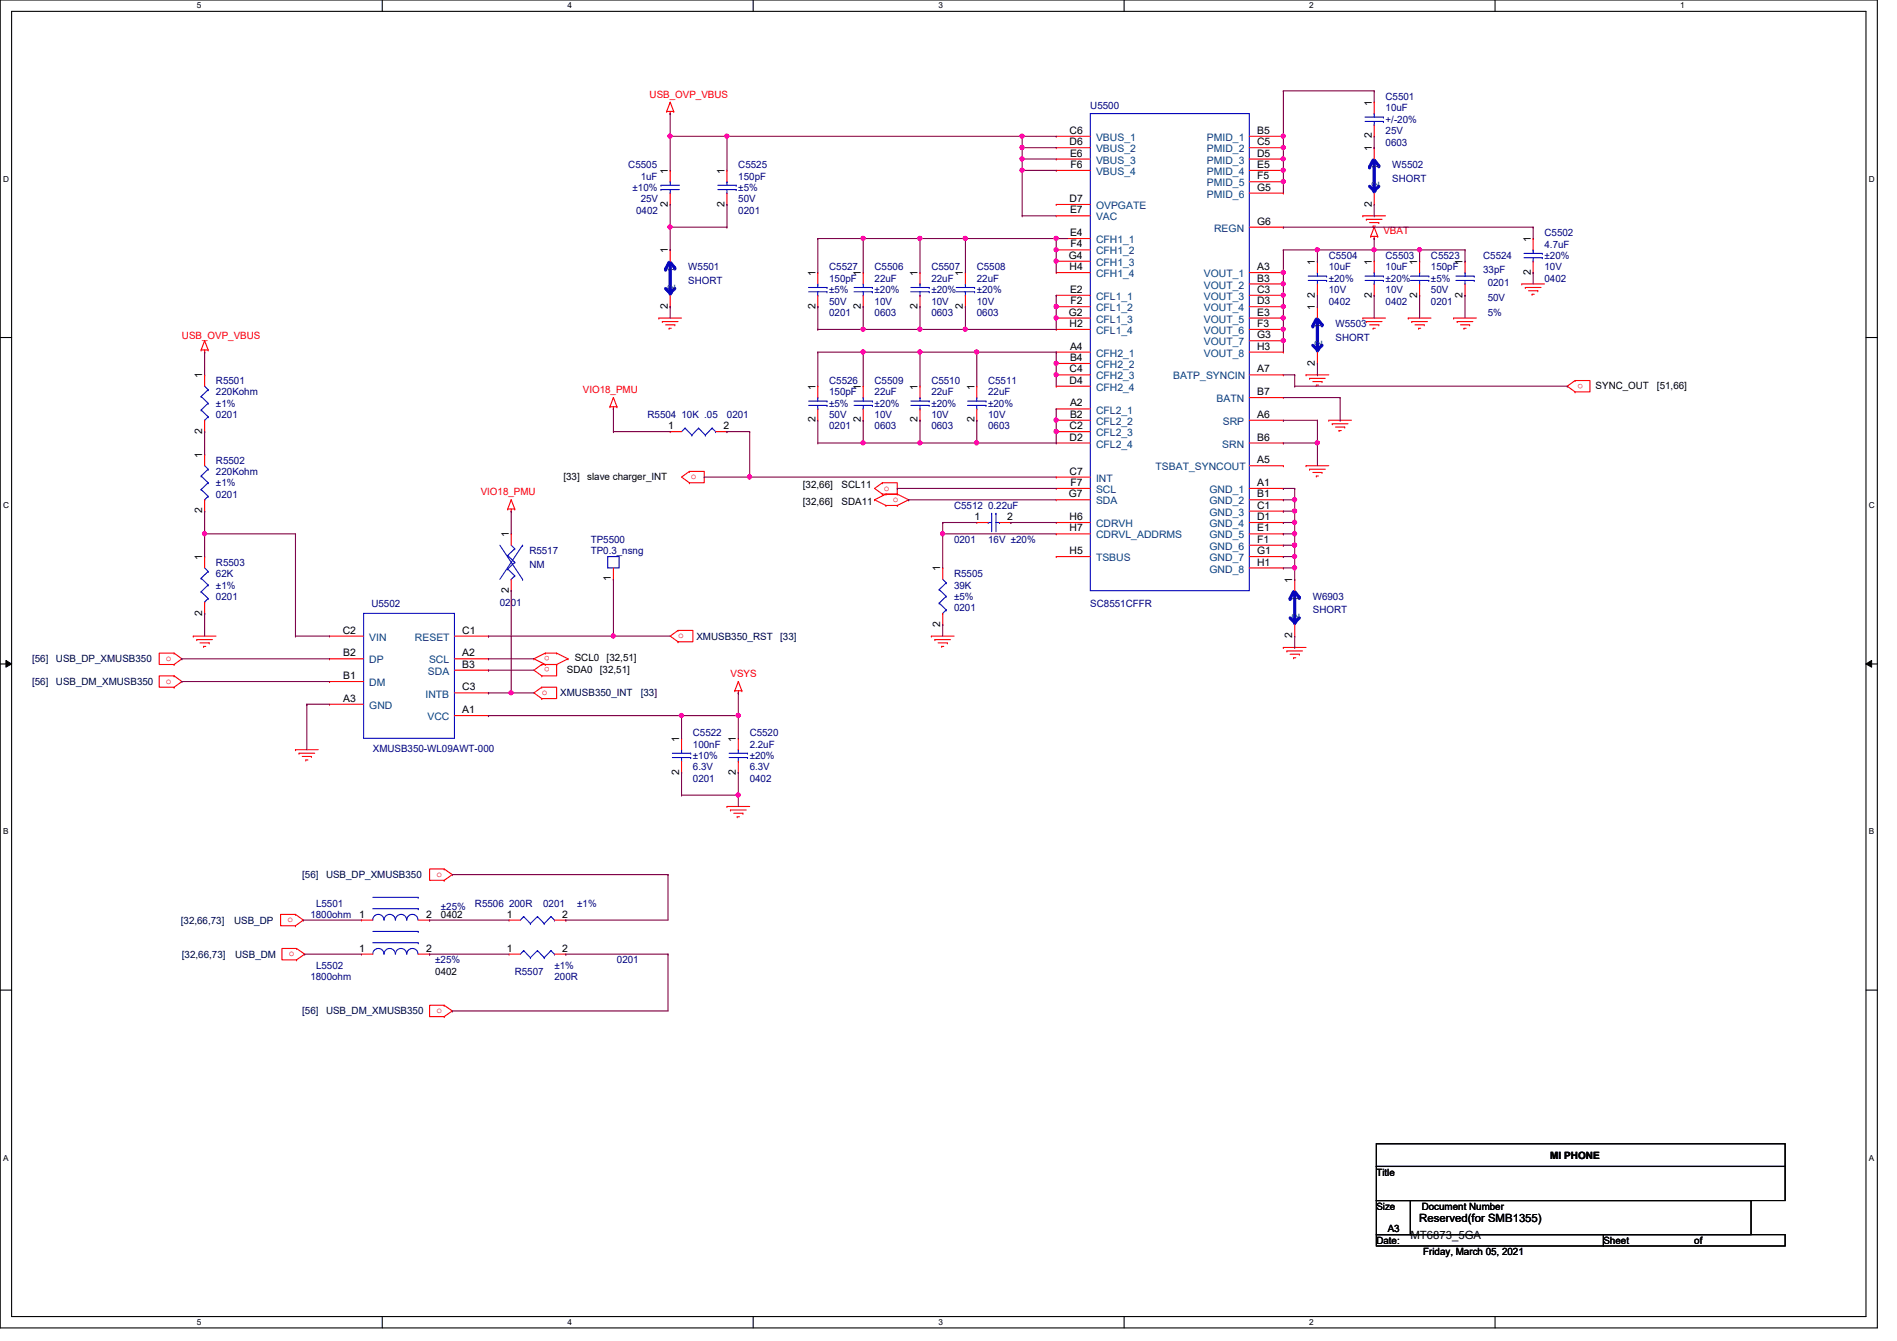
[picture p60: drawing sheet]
<svg xmlns="http://www.w3.org/2000/svg" width="297mm" height="210mm" viewBox="0 0 297 210" stroke-linecap="round" stroke-linejoin="round" font-family="sans-serif">
<defs><g id="words">
<g font-size="1.8">
<text x="222.2" y="191.3">Reserved(for SMB1355)</text>
<text x="220.8" y="194">MT6873_5GA</text>
</g>
<g font-size="1.6" fill="#f00">
<text x="101.7" y="15.3">USB_OVP_VBUS</text>
<text x="216.6" y="36.7">VBAT</text>
<text x="28.5" y="53">USB_OVP_VBUS</text>
<text x="91.3" y="61.6">VIO18_PMU</text>
<text x="247.9" y="60" transform="rotate(180 247.9 60)">o</text>
<text x="75.3" y="77.6">VIO18_PMU</text>
<text x="108.2" y="75">o</text>
<text x="138.4" y="76.8">o</text>
<text x="139.8" y="78.6">o</text>
<text x="106.2" y="99.9">o</text>
<text x="26" y="103.5">o</text>
<text x="26" y="107">o</text>
<text x="86.1" y="102.7" transform="rotate(180 86.1 102.7)">o</text>
<text x="86.1" y="104.5" transform="rotate(180 86.1 104.5)">o</text>
<text x="114.4" y="106">VSYS</text>
<text x="84.8" y="108.8">o</text>
<text x="68.3" y="137.2">o</text>
<text x="45" y="144.4">o</text>
<text x="45.2" y="149.7">o</text>
<text x="68.3" y="158.6">o</text>
</g>
<g font-size="1.6" fill="#000080">
<text x="170.7" y="17.1">U5500</text>
<text x="217" y="15.7">C5501</text>
<text x="217" y="17.4">10uF</text>
<text x="217" y="22.8">0603</text>
<text x="217" y="21">25V</text>
<text x="217" y="19.2">+/-20%</text>
<text x="98.4" y="26.3">C5505</text>
<text x="99.1" y="29.9">±10%</text>
<text x="100.3" y="28.1">1uF</text>
<text x="115.6" y="26.3">C5525</text>
<text x="115.6" y="28.1">150pF</text>
<text x="115.6" y="29.9">±5%</text>
<text x="218" y="26.3">W5502</text>
<text x="218" y="28.4">SHORT</text>
<text x="99.6" y="33.4">0402</text>
<text x="100.3" y="31.7">25V</text>
<text x="115.6" y="33.4">0201</text>
<text x="115.6" y="31.7">50V</text>
<text x="208.1" y="40.6">C5504</text>
<text x="217" y="40.6">C5503</text>
<text x="224.1" y="40.6">C5523</text>
<text x="232.2" y="40.6">C5524</text>
<text x="241.8" y="37">C5502</text>
<text x="241.8" y="38.8">4.7uF</text>
<text x="241.8" y="40.6">±20%</text>
<text x="107.8" y="42.3">W5501</text>
<text x="107.8" y="44.4">SHORT</text>
<text x="129.8" y="42.3">C5527</text>
<text x="129.8" y="44.1">150pF</text>
<text x="129.8" y="47.7">50V</text>
<text x="129.8" y="45.9">±5%</text>
<text x="136.9" y="42.3">C5506</text>
<text x="136.9" y="44.1">22uF</text>
<text x="136.9" y="47.7">10V</text>
<text x="136.9" y="45.9">±20%</text>
<text x="145.8" y="42.3">C5507</text>
<text x="145.8" y="44.1">22uF</text>
<text x="145.8" y="47.7">10V</text>
<text x="145.8" y="45.9">±20%</text>
<text x="152.9" y="42.3">C5508</text>
<text x="152.9" y="44.1">22uF</text>
<text x="152.9" y="47.7">10V</text>
<text x="152.9" y="45.9">±20%</text>
<text x="208.1" y="42.3">10uF</text>
<text x="208.1" y="47.7">0402</text>
<text x="208.1" y="45.9">10V</text>
<text x="208.1" y="44.1">±20%</text>
<text x="217" y="42.3">10uF</text>
<text x="217" y="47.7">0402</text>
<text x="217" y="45.9">10V</text>
<text x="217" y="44.1">±20%</text>
<text x="224.1" y="42.3">150pF</text>
<text x="224.1" y="47.7">0201</text>
<text x="224.1" y="45.9">50V</text>
<text x="224.1" y="44.1">±5%</text>
<text x="232.2" y="42.7">33pF</text>
<text x="233" y="44.8">0201</text>
<text x="233" y="47.1">50V</text>
<text x="241.8" y="44.1">0402</text>
<text x="241.8" y="42.3">10V</text>
<text x="129.8" y="49.4">0201</text>
<text x="136.9" y="49.4">0603</text>
<text x="145.8" y="49.4">0603</text>
<text x="152.9" y="49.4">0603</text>
<text x="209.1" y="51.2">W5503</text>
<text x="209.1" y="53.3">SHORT</text>
<text x="233" y="49.4">5%</text>
<text x="33.8" y="60.1">R5501</text>
<text x="33.8" y="61.9">220Kohm</text>
<text x="33.8" y="63.7">±1%</text>
<text x="33.8" y="65.4">0201</text>
<text x="101.4" y="65.4">R5504 10K .05</text>
<text x="113.8" y="65.4">0201</text>
<text x="129.8" y="60.1">C5526</text>
<text x="129.8" y="61.9">150pF</text>
<text x="129.8" y="65.4">50V</text>
<text x="129.8" y="63.7">±5%</text>
<text x="136.9" y="60.1">C5509</text>
<text x="136.9" y="61.9">22uF</text>
<text x="136.9" y="65.4">10V</text>
<text x="136.9" y="63.7">±20%</text>
<text x="145.8" y="60.1">C5510</text>
<text x="145.8" y="61.9">22uF</text>
<text x="145.8" y="65.4">10V</text>
<text x="145.8" y="63.7">±20%</text>
<text x="154.7" y="60.1">C5511</text>
<text x="154.7" y="61.9">22uF</text>
<text x="154.7" y="65.4">10V</text>
<text x="154.7" y="63.7">±20%</text>
<text x="129.8" y="67.2">0201</text>
<text x="136.9" y="67.2">0603</text>
<text x="145.8" y="67.2">0603</text>
<text x="154.7" y="67.2">0603</text>
<text x="33.8" y="72.6">R5502</text>
<text x="33.8" y="74.3">220Kohm</text>
<text x="33.8" y="76.1">±1%</text>
<text x="33.8" y="77.9">0201</text>
<text x="149.4" y="79.7">C5512 0.22uF</text>
<text x="33.8" y="88.6">R5503</text>
<text x="82.9" y="86.8">R5517</text>
<text x="82.9" y="88.9">NM</text>
<text x="92.5" y="85">TP5500</text>
<text x="92.5" y="86.8">TP0.3_nsng</text>
<text x="149.4" y="85">0201</text>
<text x="154.7" y="85">16V ±20%</text>
<text x="33.8" y="90.3">62K</text>
<text x="33.8" y="92.1">±1%</text>
<text x="33.8" y="93.9">0201</text>
<text x="58.2" y="95">U5502</text>
<text x="78.3" y="94.8">0201</text>
<text x="149.4" y="90.3">R5505</text>
<text x="149.4" y="92.1">39K</text>
<text x="149.4" y="93.9">±5%</text>
<text x="149.4" y="95.7">0201</text>
<text x="170.7" y="95">SC8551CFFR</text>
<text x="205.6" y="93.9">W6903</text>
<text x="205.6" y="96">SHORT</text>
<text x="58.4" y="117.7">XMUSB350-WL09AWT-000</text>
<text x="108.5" y="115.2">C5522</text>
<text x="108.5" y="117">100nF</text>
<text x="108.5" y="118.8">±10%</text>
<text x="117.4" y="115.2">C5520</text>
<text x="117.4" y="117">2.2uF</text>
<text x="117.4" y="118.8">±20%</text>
<text x="108.5" y="122.3">0201</text>
<text x="108.5" y="120.6">6.3V</text>
<text x="117.4" y="122.3">0402</text>
<text x="117.4" y="120.6">6.3V</text>
<text x="48.6" y="143.7">1800ohm</text>
<text x="49.5" y="141.9">L5501</text>
<text x="69" y="142.5">±25%</text>
<text x="74.4" y="141.9">R5506 200R</text>
<text x="85" y="141.9">0201</text>
<text x="90.4" y="141.9">±1%</text>
<text x="48.6" y="153.5">1800ohm</text>
<text x="49.5" y="151.7">L5502</text>
<text x="68.2" y="150.8">±25%</text>
<text x="80.6" y="152.6">R5507</text>
<text x="86.8" y="153.5">200R</text>
<text x="86.8" y="151.7">±1%</text>
<text x="96.6" y="150.8">0201</text>
</g>
<g font-size="1.6">
<text x="214.8" y="16.6" transform="rotate(-90 214.8 16.6)">1</text>
<text x="167.5" y="21">C6</text>
<text x="167.5" y="22.7">D6</text>
<text x="196.8" y="21">B5</text>
<text x="196.8" y="22.7">C5</text>
<text x="214.8" y="23.7" transform="rotate(-90 214.8 23.7)">1</text>
<text x="214.8" y="21.7" transform="rotate(-90 214.8 21.7)">2</text>
<text x="104.6" y="27.2" transform="rotate(-90 104.6 27.2)">1</text>
<text x="113.5" y="27.2" transform="rotate(-90 113.5 27.2)">1</text>
<text x="167.6" y="24.5">E6</text>
<text x="167.6" y="26.3">F6</text>
<text x="196.8" y="24.5">D5</text>
<text x="196.8" y="26.3">E5</text>
<text x="196.8" y="28.1">F5</text>
<text x="196.8" y="29.8">G5</text>
<text x="104.6" y="32.3" transform="rotate(-90 104.6 32.3)">2</text>
<text x="113.5" y="32.3" transform="rotate(-90 113.5 32.3)">2</text>
<text x="167.5" y="31.6">D7</text>
<text x="167.6" y="33.4">E7</text>
<text x="196.8" y="35.2">G6</text>
<text x="214.8" y="32.3" transform="rotate(-90 214.8 32.3)">2</text>
<text x="104.6" y="39.7" transform="rotate(-90 104.6 39.7)">1</text>
<text x="167.3" y="40.5">G4</text>
<text x="167.6" y="37">E4</text>
<text x="167.6" y="38.7">F4</text>
<text x="205.9" y="41.4" transform="rotate(-90 205.9 41.4)">1</text>
<text x="214.8" y="41.4" transform="rotate(-90 214.8 41.4)">1</text>
<text x="221.9" y="41.4" transform="rotate(-90 221.9 41.4)">1</text>
<text x="229" y="41.4" transform="rotate(-90 229 41.4)">1</text>
<text x="239.7" y="37.9" transform="rotate(-90 239.7 37.9)">1</text>
<text x="127.7" y="43.2" transform="rotate(-90 127.7 43.2)">1</text>
<text x="134.8" y="43.2" transform="rotate(-90 134.8 43.2)">1</text>
<text x="143.7" y="43.2" transform="rotate(-90 143.7 43.2)">1</text>
<text x="150.8" y="43.2" transform="rotate(-90 150.8 43.2)">1</text>
<text x="167.5" y="42.3">H4</text>
<text x="167.6" y="45.8">E2</text>
<text x="167.6" y="47.6">F2</text>
<text x="196.8" y="42.3">A3</text>
<text x="196.8" y="44.1">B3</text>
<text x="196.8" y="45.8">C3</text>
<text x="196.8" y="47.6">D3</text>
<text x="205.9" y="46.6" transform="rotate(-90 205.9 46.6)">2</text>
<text x="214.8" y="46.6" transform="rotate(-90 214.8 46.6)">2</text>
<text x="221.9" y="46.6" transform="rotate(-90 221.9 46.6)">2</text>
<text x="229" y="46.6" transform="rotate(-90 229 46.6)">2</text>
<text x="239.7" y="43" transform="rotate(-90 239.7 43)">2</text>
<text x="104.6" y="48.3" transform="rotate(-90 104.6 48.3)">2</text>
<text x="127.7" y="48.3" transform="rotate(-90 127.7 48.3)">2</text>
<text x="134.8" y="48.3" transform="rotate(-90 134.8 48.3)">2</text>
<text x="143.7" y="48.3" transform="rotate(-90 143.7 48.3)">2</text>
<text x="150.8" y="48.3" transform="rotate(-90 150.8 48.3)">2</text>
<text x="167.3" y="49.4">G2</text>
<text x="167.5" y="51.2">H2</text>
<text x="196.8" y="49.4">E3</text>
<text x="196.8" y="51.2">F3</text>
<text x="196.8" y="53">G3</text>
<text x="205.9" y="48.6" transform="rotate(-90 205.9 48.6)">1</text>
<text x="31.7" y="59.2" transform="rotate(-90 31.7 59.2)">1</text>
<text x="167.5" y="58.3">C4</text>
<text x="167.6" y="54.7">A4</text>
<text x="167.6" y="56.5">B4</text>
<text x="196.8" y="58.3">A7</text>
<text x="196.8" y="54.7">H3</text>
<text x="205.9" y="57.2" transform="rotate(-90 205.9 57.2)">2</text>
<text x="127.7" y="61" transform="rotate(-90 127.7 61)">1</text>
<text x="134.8" y="61" transform="rotate(-90 134.8 61)">1</text>
<text x="143.7" y="61" transform="rotate(-90 143.7 61)">1</text>
<text x="152.6" y="61" transform="rotate(-90 152.6 61)">1</text>
<text x="167.5" y="60.1">D4</text>
<text x="167.6" y="63.6">A2</text>
<text x="167.6" y="65.4">B2</text>
<text x="196.8" y="65.4">A6</text>
<text x="196.8" y="61.8">B7</text>
<text x="249.8" y="60.8">SYNC_OUT</text>
<text x="259.5" y="60.8">[51,66]</text>
<text x="31.7" y="71.7" transform="rotate(-90 31.7 71.7)">1</text>
<text x="31.7" y="67.9" transform="rotate(-90 31.7 67.9)">2</text>
<text x="104.6" y="67.2">1</text>
<text x="113.3" y="67.2">2</text>
<text x="127.7" y="66.1" transform="rotate(-90 127.7 66.1)">2</text>
<text x="134.8" y="66.1" transform="rotate(-90 134.8 66.1)">2</text>
<text x="143.7" y="66.1" transform="rotate(-90 143.7 66.1)">2</text>
<text x="152.6" y="66.1" transform="rotate(-90 152.6 66.1)">2</text>
<text x="167.5" y="67.2">C2</text>
<text x="167.5" y="69">D2</text>
<text x="196.8" y="69">B6</text>
<text x="88.2" y="75.1">[33]</text>
<text x="91.9" y="75.1">slave charger_INT</text>
<text x="125.7" y="76.5">[32,66]</text>
<text x="131.8" y="76.5">SCL11</text>
<text x="167.3" y="77.9">G7</text>
<text x="167.5" y="74.3">C7</text>
<text x="167.6" y="76.1">F7</text>
<text x="196.8" y="76.1">A1</text>
<text x="196.8" y="72.5">A5</text>
<text x="196.8" y="77.9">B1</text>
<text x="31.7" y="80.3" transform="rotate(-90 31.7 80.3)">2</text>
<text x="125.7" y="79.1">[32,66]</text>
<text x="131.8" y="79.1">SDA11</text>
<text x="152.6" y="81.4">1</text>
<text x="157.7" y="81.4">2</text>
<text x="167.5" y="81.4">H6</text>
<text x="167.5" y="83.2">H7</text>
<text x="196.8" y="79.6">C1</text>
<text x="196.8" y="81.4">D1</text>
<text x="196.8" y="83.2">E1</text>
<text x="31.7" y="87.7" transform="rotate(-90 31.7 87.7)">1</text>
<text x="79.7" y="84.1" transform="rotate(-90 79.7 84.1)">1</text>
<text x="147.2" y="89.5" transform="rotate(-90 147.2 89.5)">1</text>
<text x="167.5" y="86.7">H5</text>
<text x="196.8" y="85">F1</text>
<text x="196.8" y="86.7">G1</text>
<text x="196.8" y="88.5">H1</text>
<text x="79.7" y="92.8" transform="rotate(-90 79.7 92.8)">2</text>
<text x="95.7" y="91" transform="rotate(-90 95.7 91)">1</text>
<text x="202.4" y="91.2" transform="rotate(-90 202.4 91.2)">1</text>
<text x="31.7" y="96.4" transform="rotate(-90 31.7 96.4)">2</text>
<text x="53.7" y="99.2">C2</text>
<text x="72.4" y="99.2">C1</text>
<text x="147.2" y="98.1" transform="rotate(-90 147.2 98.1)">2</text>
<text x="202.4" y="99.9" transform="rotate(-90 202.4 99.9)">2</text>
<text x="53.8" y="102.7">B2</text>
<text x="53.8" y="106.3">B1</text>
<text x="72.4" y="104.5">B3</text>
<text x="72.4" y="102.7">A2</text>
<text x="88.8" y="105.3">SDA0</text>
<text x="90" y="103.5">SCL0</text>
<text x="93.9" y="105.3">[32,51]</text>
<text x="95" y="103.5">[32,51]</text>
<text x="53.8" y="109.9">A3</text>
<text x="72.4" y="108.1">C3</text>
<text x="72.4" y="111.6">A1</text>
<text x="106.3" y="116.1" transform="rotate(-90 106.3 116.1)">1</text>
<text x="115.2" y="116.1" transform="rotate(-90 115.2 116.1)">1</text>
<text x="106.3" y="121.2" transform="rotate(-90 106.3 121.2)">2</text>
<text x="115.2" y="121.2" transform="rotate(-90 115.2 121.2)">2</text>
<text x="56.3" y="143.6">1</text>
<text x="66.7" y="143.6">2</text>
<text x="69" y="143.7">0402</text>
<text x="79.4" y="143.6">1</text>
<text x="88.1" y="143.6">2</text>
<text x="56.3" y="149">1</text>
<text x="66.7" y="149">2</text>
<text x="79.4" y="149">1</text>
<text x="88.1" y="149">2</text>
<text x="68.2" y="152.6">0402</text>
<text x="215.5" y="184">Title</text>
<text x="242.7" y="181.4">MI PHONE</text>
<text x="215.5" y="189.4">Size</text>
<text x="222.6" y="189.4">Document Number</text>
<text x="215.5" y="194.7">Date:</text>
<text x="217.3" y="192.9">A3</text>
<text x="222.8" y="196.5">Friday, March 05, 2021</text>
<text x="251.1" y="194.7">Sheet</text>
<text x="265.3" y="194.7">of</text>
</g>
<g font-size="1.6" fill="#004080">
<text x="171.6" y="22.1">VBUS_1</text>
<text x="171.6" y="23.8">VBUS_2</text>
<text x="189" y="22.1">PMID_1</text>
<text x="189" y="23.8">PMID_2</text>
<text x="171.6" y="25.6">VBUS_3</text>
<text x="171.6" y="27.4">VBUS_4</text>
<text x="189" y="25.6">PMID_3</text>
<text x="189" y="27.4">PMID_4</text>
<text x="189" y="29.2">PMID_5</text>
<text x="215.9" y="29.3" transform="rotate(-90 215.9 29.3)">2</text>
<text x="215.9" y="26.7" transform="rotate(-90 215.9 26.7)">1</text>
<text x="171.6" y="32.7">OVPGATE</text>
<text x="171.6" y="34.5">VAC</text>
<text x="189" y="30.9">PMID_6</text>
<text x="171.6" y="38.1">CFH1_1</text>
<text x="171.6" y="39.8">CFH1_2</text>
<text x="171.6" y="41.6">CFH1_3</text>
<text x="190.1" y="36.3">REGN</text>
<text x="105.7" y="45.3" transform="rotate(-90 105.7 45.3)">2</text>
<text x="105.7" y="42.7" transform="rotate(-90 105.7 42.7)">1</text>
<text x="171.6" y="46.9">CFL1_1</text>
<text x="171.6" y="43.4">CFH1_4</text>
<text x="188.5" y="43.4">VOUT_1</text>
<text x="188.5" y="45.2">VOUT_2</text>
<text x="188.5" y="46.9">VOUT_3</text>
<text x="171.6" y="48.7">CFL1_2</text>
<text x="171.6" y="50.5">CFL1_3</text>
<text x="171.6" y="52.3">CFL1_4</text>
<text x="188.5" y="48.7">VOUT_4</text>
<text x="188.5" y="50.5">VOUT_5</text>
<text x="188.5" y="52.3">VOUT_6</text>
<text x="207" y="51.6" transform="rotate(-90 207 51.6)">1</text>
<text x="171.6" y="55.8">CFH2_1</text>
<text x="171.6" y="57.6">CFH2_2</text>
<text x="171.6" y="59.4">CFH2_3</text>
<text x="183.7" y="59.4">BATP_SYNCIN</text>
<text x="188.5" y="54.1">VOUT_7</text>
<text x="188.5" y="55.8">VOUT_8</text>
<text x="207" y="54.2" transform="rotate(-90 207 54.2)">2</text>
<text x="171.6" y="64.7">CFL2_1</text>
<text x="171.6" y="61.2">CFH2_4</text>
<text x="190.5" y="62.9">BATN</text>
<text x="171.6" y="66.5">CFL2_2</text>
<text x="171.6" y="68.3">CFL2_3</text>
<text x="171.6" y="70.1">CFL2_4</text>
<text x="191.4" y="70.1">SRN</text>
<text x="191.5" y="66.5">SRP</text>
<text x="171.6" y="75.4">INT</text>
<text x="171.6" y="77.2">SCL</text>
<text x="180.9" y="73.6">TSBAT_SYNCOUT</text>
<text x="189.4" y="77.2">GND_1</text>
<text x="171.6" y="79">SDA</text>
<text x="171.6" y="82.5">CDRVH</text>
<text x="189.4" y="79">GND_2</text>
<text x="189.4" y="80.7">GND_3</text>
<text x="189.4" y="82.5">GND_4</text>
<text x="171.6" y="87.8">TSBUS</text>
<text x="171.6" y="84.3">CDRVL_ADDRMS</text>
<text x="189.4" y="84.3">GND_5</text>
<text x="189.4" y="86.1">GND_6</text>
<text x="189.4" y="87.8">GND_7</text>
<text x="189.4" y="89.6">GND_8</text>
<text x="203.5" y="94.2" transform="rotate(-90 203.5 94.2)">1</text>
<text x="57.8" y="100.3">VIN</text>
<text x="65" y="100.3">RESET</text>
<text x="203.5" y="96.9" transform="rotate(-90 203.5 96.9)">2</text>
<text x="57.8" y="103.8">DP</text>
<text x="57.8" y="107.4">DM</text>
<text x="67" y="105.6">SDA</text>
<text x="67.2" y="103.8">SCL</text>
<text x="57.8" y="111">GND</text>
<text x="66.6" y="109.2">INTB</text>
<text x="66.9" y="112.7">VCC</text>
</g>
<g font-size="1.6" fill="#000040">
<text x="109" y="100.1">XMUSB350_RST</text>
<text x="122.2" y="100.1">[33]</text>
<text x="5" y="103.7">[56]</text>
<text x="5" y="107.2">[56]</text>
<text x="8.8" y="103.7">USB_DP_XMUSB350</text>
<text x="8.8" y="107.2">USB_DM_XMUSB350</text>
<text x="87.7" y="109">XMUSB350_INT</text>
<text x="100.3" y="109">[33]</text>
<text x="47.3" y="137.5">[56]</text>
<text x="51.1" y="137.5">USB_DP_XMUSB350</text>
<text x="28.3" y="144.6">[32,66,73]</text>
<text x="28.5" y="149.9">[32,66,73]</text>
<text x="36.7" y="144.6">USB_DP</text>
<text x="36.8" y="149.9">USB_DM</text>
<text x="47.3" y="158.8">[56]</text>
<text x="51.1" y="158.8">USB_DM_XMUSB350</text>
</g>
<g font-size="1.3">
<text x="30.8" y="1.3">5</text>
<text x="88.9" y="1.3">4</text>
<text x="146.9" y="1.3">3</text>
<text x="205" y="1.3">2</text>
<text x="263.1" y="1.3">1</text>
<text x=".5" y="28.4">D</text>
<text x="292.6" y="28.4">D</text>
<text x=".5" y="79.5">C</text>
<text x="292.6" y="79.5">C</text>
<text x=".5" y="130.6">B</text>
<text x="292.6" y="130.6">B</text>
<text x=".5" y="181.7">A</text>
<text x="292.6" y="181.7">A</text>
<text x="30.8" y="207.4">5</text>
<text x="88.9" y="207.4">4</text>
<text x="146.9" y="207.4">3</text>
<text x="205" y="207.4">2</text>
</g>
</g></defs>
<path d="M0 0h294v207.9h-294zM1.8 1.8h290.4v204.3h-290.4z" fill="none" stroke="#000" stroke-width=".17"/>
<g fill="#fff">
<path d="M30.8 .2h.7v1.4h-.7z"/>
<path d="M30.8 206.2h.7v1.4h-.7z"/>
</g>
<path d="M59.9 0v1.8M59.9 206.1v1.8" fill="none" stroke="#000" stroke-width=".17"/>
<g fill="#fff">
<path d="M88.9 .2h.6v1.4h-.6z"/>
<path d="M88.9 206.2h.6v1.4h-.6z"/>
</g>
<path d="M117.9 0v1.8M117.9 206.1v1.8" fill="none" stroke="#000" stroke-width=".17"/>
<g fill="#fff">
<path d="M146.9 .2h.7v1.4h-.7z"/>
<path d="M146.9 206.2h.7v1.4h-.7z"/>
</g>
<path d="M176 0v1.8M176 206.1v1.8" fill="none" stroke="#000" stroke-width=".17"/>
<g fill="#fff">
<path d="M205 .2h.7v1.4h-.7z"/>
<path d="M205 206.2h.7v1.4h-.7z"/>
</g>
<path d="M234.1 0v1.8M234.1 206.1v1.8" fill="none" stroke="#000" stroke-width=".17"/>
<g fill="#fff">
<path d="M263.1 .2h.7v1.4h-.7z"/>
<path d="M.5 27.3h.9v1.4h-.9z"/>
<path d="M292.6 27.3h.9v1.4h-.9z"/>
<path d="M.5 78.4h.9v1.4h-.9z"/>
<path d="M292.6 78.4h.9v1.4h-.9z"/>
</g>
<path d="M0 52.8h1.8M292.2 52.8h1.8" fill="none" stroke="#000" stroke-width=".17"/>
<g fill="#fff">
<path d="M.5 129.5h.8v1.4h-.8z"/>
<path d="M292.6 129.5h.9v1.4h-.9z"/>
</g>
<path d="M0 103.9h1.8M292.2 103.9h1.8" fill="none" stroke="#000" stroke-width=".17"/>
<path d="M.9 103.4l.9 .5-.9 .5zM292.2 103.9l.9-.5v1z" fill="#000"/>
<path d="M.9 103.4l.9 .5-.9 .5zM292.2 103.9l.9-.5v1z" fill="none" stroke="#000" stroke-width=".16"/>
<g fill="#fff">
<path d="M.5 180.5h.8v1.4h-.8z"/>
<path d="M292.6 180.5h.9v1.4h-.9z"/>
</g>
<path d="M0 155h1.8M292.2 155h1.8M215.5 179h64v3.6h-64zM215.5 182.6h64v5.3h-64zM215.5 187.9h5.3v5.4h-5.3zM215.5 193.3h35.6v1.7h-35.6zM220.8 187.9h53.4v5.4h-53.4zM251.1 193.3h28.4v1.7h-28.4z" fill="none" stroke="#000" stroke-width=".17"/>
<g fill="none" stroke="#f00" stroke-width=".17">
<path d="M104.4 17.4h.1M104.4 17.4h1.1M104.9 17.8h.1M104.9 16h.1M104.9 17.4v.4M104.9 16l-.5 1.4M104.9 16l.6 1.4M105.5 17.4h.1M104.9 26.7h.1M104.9 32h.1M104.9 26.7v1.7M104.9 30.2v1.8"/>
<path d="M165.4 21.3h.1M165.4 23.1h.1M165.4 32h.1M165.4 37.3h.1M165.4 24.9h.1M165.4 33.8h.1M165.4 39.1h.1M165.4 26.7h.1M165.4 33.8h5.3M165.4 21.3h5.3M165.4 23.1h5.3M165.4 24.9h5.3"/>
<path d="M165.4 32h5.3M165.4 37.3h5.3M165.4 26.7h5.3M165.4 39.1h5.3M195.6 21.3h5.4M195.6 23.1h5.4M195.6 24.9h5.4M195.6 26.7h5.4M195.6 28.4h5.4M195.6 30.2h5.4M195.6 35.6h5.4M201 21.3h.1"/>
<path d="M201 23.1h.1M201 24.9h.1M201 26.7h.1M201 28.4h.1M201 30.2h.1M201 35.6h.1M213.4 33.8h.1M213.4 33.8h3.6M213.9 34.3h.1M213.9 34.3h2.5M214.5 34.8h1.4M214.6 37h.1"/>
<path d="M214.6 37h1.1M215 35.4h.1M215 35.4h.3M215.2 37.3h.1M215.2 35.6h.1M215.2 37v.3M215.2 35.6l.5 1.4M215.2 35.6l-.6 1.4M215.7 37h.1M215.9 34.8h.1M31.5 54.8h.1M31.5 54.8h1.1"/>
<path d="M32 55.1h.1M32 53.3h.1M32 54.8v.3M32 53.3l-.5 1.5M32 53.3l.6 1.5M32.6 54.8h.1M103.2 49.8h.1M103.2 49.8h3.5M103.7 50.3h.1M103.7 50.3h2.5M104.2 50.8h1.5M104.8 51.4h.1"/>
<path d="M104.8 51.4h.3M105.7 50.8h.1M165.4 55.1h.1M165.4 56.9h.1M165.4 58.7h.1M165.4 46.2h.1M165.4 48h.1M165.4 49.8h.1M165.4 40.9h.1M165.4 51.6h.1M165.4 42.7h.1M165.4 49.8h5.3"/>
<path d="M165.4 58.7h5.3M165.4 42.7h5.3M165.4 55.1h5.3M165.4 56.9h5.3M165.4 46.2h5.3M165.4 48h5.3M165.4 51.6h5.3M165.4 40.9h5.3M195.6 49.8h5.4M195.6 44.4h5.4M195.6 58.7h5.4M195.6 42.7h5.4"/>
<path d="M195.6 55.1h5.4M195.6 46.2h5.4M195.6 48h5.4M195.6 51.6h5.4M195.6 53.3h5.4M201 42.7h.1M201 58.7h.1M201 44.4h.1M201 46.2h.1M201 48h.1M201 49.8h.1M201 51.6h.1"/>
<path d="M201 53.3h.1M201 55.1h.1M204.5 58.7h.1M204.5 58.7h3.6M205.1 59.2h.1M205.1 59.2h2.4M205.6 59.7h1.4M206.3 40.9h.1M206.3 46.2h.1M206.3 40.9v1.8M206.3 44.4v1.8M207 59.7h.1"/>
<path d="M213.4 49.8h.1M213.4 49.8h3.6M213.9 50.3h.1M213.9 50.3h2.5M214.5 50.8h1.4M215 51.4h.1M215 51.4h.3M215.2 40.9h.1M215.2 46.2h.1M215.2 40.9v1.8M215.2 44.4v1.8M215.9 50.8h.1"/>
<path d="M220.5 49.8h.1M220.5 49.8h3.6M221.1 50.3h.1M221.1 50.3h2.4M221.6 50.8h1.4M222.1 51.4h.1M222.1 51.4h.4M223 50.8h.1M227.6 49.8h.1M227.6 49.8h3.6M228.2 50.3h.1M228.2 50.3h2.4"/>
<path d="M228.7 50.8h1.4M229.2 51.4h.1M229.2 51.4h.4M230.1 50.8h.1M238.3 44.4h.1M238.3 44.4h3.5M238.8 45h.1M238.8 45h2.5M239.3 45.5h1.5M239.9 46.1h.1M239.9 46.1h.3M240.8 45.5h.1"/>
<path d="M246.6 59.6h.1M246.6 59.6h2.4v1.7h-2.4M246.6 59.6l-1.2 .9 1.2 .8M79.5 79.7h.1M79.5 79.7h1.1M80 78.2h.1M80 79.7v.3M80 78.2l.6 1.5M80 78.2l-.5 1.5M80.6 79.7h.1M95.5 63.7h.1M95.5 63.7h1.1"/>
<path d="M96.1 64h.1M96.1 62.2h.1M96.1 63.7v.3M96.1 62.2l.5 1.5M96.1 62.2l-.6 1.5M96.6 63.7h.1M107.9 73.8h.1M107.9 75.6h.1M107.9 73.8h2.4v1.8h-2.4M107.9 73.8l-1.2 .9 1.2 .9M135.2 60.5h.1M135.2 65.8h.1"/>
<path d="M135.2 60.5v1.7M135.2 64v1.8M136.9 78.2h.1M136.9 78.2l1.8 .9M138.2 75.6h.1M138.2 77.3h.1M138.2 75.6h2.3v1.7h-2.3M138.2 75.6l-1.3 .9 1.3 .8M138.7 77.3h.1M138.7 79.1h.1M138.7 77.3h1.8M138.7 77.3l-1.8 .9"/>
<path d="M138.7 79.1h1.8M140.5 77.3h.1M140.5 79.1h.1M140.5 77.3l1.8 .9M142.3 78.2h.1M142.3 78.2l-1.8 .9M144.1 60.5h.1M144.1 65.8h.1M144.1 60.5v1.7M144.1 64v1.8M165.4 64h.1M165.4 65.8h.1"/>
<path d="M165.4 67.6h.1M165.4 74.7h.1M165.4 69.3h.1M165.4 60.5h.1M165.4 76.5h.1M165.4 78.2h.1M165.4 65.8h5.3M165.4 76.5h5.3M165.4 64h5.3M165.4 78.2h5.3M165.4 69.3h5.3M165.4 67.6h5.3"/>
<path d="M165.4 74.7h5.3M165.4 60.5h5.3M195.6 72.9h5.4M195.6 65.8h5.4M195.6 76.5h5.4M195.6 78.2h5.4M195.6 69.3h5.4M195.6 62.2h5.4M201 76.5h.1M201 72.9h.1M201 65.8h.1M201 78.2h.1"/>
<path d="M201 69.3h.1M201 62.2h.1M204.5 72.9h.1M204.5 72.9h3.6M205.1 73.4h.1M205.1 73.4h2.4M205.6 74h1.4M206.1 60.3h.1M206.1 74.5h.1M206.1 60.3h.4M206.1 74.5h.4M207 74h.1"/>
<path d="M208.1 65.8h.1M208.1 65.8h3.5M208.6 66.3h.1M208.6 66.3h2.5M209.1 66.8h1.5M209.7 67.4h.1M209.7 67.4h.3M210.6 66.8h.1M246.6 61.3h.1M30.3 99.6h.1M30.3 99.6h3.5M80 80h.1"/>
<path d="M106.2 98.7h.1M106.2 98.7h2.3v1.8h-2.3M106.2 98.7l-1.3 .9 1.3 .9M145.8 99.6h.1M145.8 99.6h3.6M147.6 88.9h.1M147.6 97.8h.1M147.6 88.9v1.8M147.6 96v1.8M165.4 87.1h.1M165.4 81.8h.1M165.4 83.6h.1"/>
<path d="M165.4 81.8h5.3M165.4 83.6h5.3M165.4 87.1h5.3M195.6 80h5.4M195.6 81.8h5.4M195.6 83.6h5.4M195.6 85.3h5.4M195.6 87.1h5.4M195.6 88.9h5.4M201 80h.1M201 81.8h.1M201 83.6h.1"/>
<path d="M201 85.3h.1M201 87.1h.1M201 88.9h.1M27.3 102.2h.1M27.3 104h.1M27.3 102.2h-2.4v1.8h2.4M27.3 105.8h.1M27.3 107.6h.1M27.3 105.8h-2.4v1.8h2.4M27.3 102.2l1.2 .9-1.2 .9M27.3 105.8l1.2 .9-1.2 .9M30.8 100.1h.1"/>
<path d="M30.8 100.1h2.5M31.3 100.6h1.5M31.9 101.2h.1M31.9 101.2h.3M32.8 100.6h.1M46.3 117.3h.1M46.3 117.3h3.5M46.8 117.9h.1M46.8 117.9h2.5M47.3 118.4h1.5M47.9 119h.1M47.9 119h.3"/>
<path d="M48.8 118.4h.1M83.6 103.1h.1M83.6 103.1l1.8 .9M84.8 105.8h.1M84.8 104h.1M84.8 104h2.4v1.8h-2.4M84.8 107.6h.1M84.8 109.3h.1M84.8 107.6h2.4v1.7h-2.4M84.8 104l-1.2 .9 1.2 .9M84.8 107.6l-1.2 .9 1.2 .8M85.4 104h.1"/>
<path d="M85.4 102.2h.1M85.4 104h1.8M85.4 102.2h1.8M85.4 102.2l-1.8 .9M87.2 104h.1M87.2 102.2h.1M87.2 102.2l1.7 .9M88.9 103.1h.1M88.9 103.1l-1.7 .9M106.2 100.5h.1M115.1 108.1h.1M115.1 108.1h1.1"/>
<path d="M115.6 108.5h.1M115.6 106.7h.1M115.6 108.1v.4M115.6 106.7l.6 1.4M115.6 106.7l-.5 1.4M116.2 108.1h.1M146.4 100.1h.1M146.4 100.1h2.4M146.9 100.6h1.4M147.4 101.2h.1M147.4 101.2h.4M148.3 100.6h.1"/>
<path d="M201 101.3h.1M201 101.3h3.5M201.5 101.9h.1M201.5 101.9h2.5M202 102.4h1.5M202.6 103h.1M202.6 103h.3M203.5 102.4h.1M69.6 136h.1M69.6 137.8h.1M69.6 136h-2.3v1.8h2.3M69.6 136l1.2 .9-1.2 .9"/>
<path d="M113.8 126.2h.1M113.8 126.2h3.6M114.4 126.8h.1M114.4 126.8h2.4M114.9 127.3h1.4M115.4 127.8h.1M115.4 127.8h.4M116.3 127.3h.1M46.3 143.1h.1M46.3 144.9h.1M46.3 143.1h-2.4v1.8h2.4M46.3 143.1l1.2 .9-1.2 .9"/>
<path d="M46.4 148.5h.1M46.4 150.2h.1M46.4 148.5h-2.2v1.7h2.2M46.4 148.5l1.3 .9-1.3 .8M56.6 149.4h.1M56.6 149.4h1.8M65.5 149.4h1.8M67.3 149.4h.1M69.6 157.4h.1M69.6 159.1h.1M69.6 157.4h-2.3v1.7h2.3M69.6 157.4l1.2 .8-1.2 .9"/>
</g>
<g fill="none" stroke="#00f" stroke-width=".17">
<path d="M170.7 17.8h24.9v74.7h-24.9zM103.5 29h.1M103.5 29.7h.1M103.5 29h2.9M103.5 29.7h2.9M104.9 28.4h.1M104.9 30.2h.1M104.9 28.4v.6M104.9 29.7v.5M204.8 43.2h2.9M204.8 43.9h2.9M206.3 42.7h.1"/>
<path d="M206.3 44.4h.1M206.3 42.7v.5M206.3 43.9v.5M207.7 43.2h.1M207.7 43.9h.1M213.7 43.2h2.9M213.7 43.9h2.9M215.2 42.7h.1M215.2 44.4h.1M215.2 42.7v.5M215.2 43.9v.5M216.6 43.2h.1"/>
<path d="M216.6 43.9h.1M133.7 62.8h2.9M133.7 63.5h2.9M135.2 62.2h.1M135.2 64h.1M135.2 62.2v.6M135.2 63.5v.5M136.6 62.8h.1M136.6 63.5h.1M142.6 62.8h2.9M142.6 63.5h2.9M144.1 62.2h.1"/>
<path d="M144.1 64h.1M144.1 62.2v.6M144.1 63.5v.5M145.5 62.8h.1M145.5 63.5h.1M147.1 92.3h.1M147.1 94.4h.1M147.1 92.3l1.1 1M147.1 94.4l1.1 1.1M147.6 96h.1M147.6 90.7l.6 .5M148.2 91.2h.1"/>
<path d="M148.2 93.3h.1M148.2 95.5h.1M148.2 91.2l-1.1 1.1M148.2 93.3l-1.1 1.1M148.2 95.5l-.6 .5M58.4 149.4a.87 .87 0 0 1 .8-.9 .87 .87 0 0 1 .9 .9M58.4 147.6h7.1M58.4 145.8h7.1M60.2 149.4a.87 .87 0 0 1 .8-.9 .87 .87 0 0 1 .9 .9M61.9 149.4a.87 .87 0 0 1 .9-.9 .87 .87 0 0 1 .9 .9M63.7 149.4a.87 .87 0 0 1 .9-.9 .87 .87 0 0 1 .8 .9M65.5 147.6h.1"/>
<path d="M65.5 145.8h.1"/>
</g>
<path d="M105.7 45.2l-.6 .5" fill="none" stroke="#00f" stroke-width=".51"/>
<circle cx="105.1" cy="45.7" r=".25" fill="#00f"/>
<path d="M104.2 45.2l.7 .7" fill="none" stroke="#00f" stroke-width=".51"/>
<circle cx="104.9" cy="45.9" r=".25" fill="#00f"/>
<path d="M104.9 41.4v3.9" fill="none" stroke="#00f" stroke-width=".51"/>
<circle cx="104.9" cy="45.3" r=".25" fill="#00f"/>
<path d="M104.9 41.1l.8 .9" fill="none" stroke="#00f" stroke-width=".51"/>
<circle cx="105.7" cy="42" r=".25" fill="#00f"/>
<path d="M104.8 41.1l-.6 1" fill="none" stroke="#00f" stroke-width=".51"/>
<circle cx="104.2" cy="42.1" r=".25" fill="#00f"/>
<g fill="none" stroke="#f00" stroke-width=".17">
<path d="M104.9 39.1h.1M104.9 39.1v1.8M240.1 37.3h.1M240.1 37.3v1.8M104.9 48h.1M104.9 46.2v1.8M240.1 42.7h.1M240.1 40.9v1.8M152.9 60.5h.1M152.9 65.8h.1M152.9 60.5v1.7M152.9 64v1.8"/>
<path d="M106.7 115.6h.1M106.7 115.6v1.7M106.7 119.1v1.8M106.7 120.9h.1M79.7 149.4h.1M79.7 149.4h1.8M86.8 149.4h1.8M88.6 149.4h.1"/>
</g>
<g fill="none" stroke="#00f" stroke-width=".17">
<path d="M238.6 39.7h2.9M240.1 39.1h.1M240.1 39.1v.6M241.5 39.7h.1M238.6 40.3h2.9M240.1 40.9h.1M240.1 40.3v.6M241.5 40.3h.1M151.5 62.8h2.9M151.5 63.5h2.9M152.9 62.2h.1M152.9 64h.1"/>
<path d="M152.9 62.2v.6M152.9 63.5v.5M154.4 62.8h.1M154.4 63.5h.1M105.3 117.9h2.9M105.3 118.6h2.9M106.7 117.3h.1M106.7 119.1h.1M106.7 117.3v.6M106.7 118.6v.5M108.2 117.9h.1M108.2 118.6h.1"/>
<path d="M82 148.8h.1M82 148.8l-.5 .6M82 148.8l1.1 1.1M83.1 149.9h.1M84.2 148.8h.1M84.2 148.8l-1.1 1.1M84.2 148.8l1 1.1M85.2 149.9h.1M86.3 148.8h.1M86.3 148.8l-1.1 1.1M86.3 148.8l.5 .6M86.8 149.4h.1"/>
</g>
<path d="M215.9 29.2l-.6 .5" fill="none" stroke="#00f" stroke-width=".51"/>
<circle cx="215.3" cy="29.7" r=".25" fill="#00f"/>
<path d="M214.5 29.2l.7 .7" fill="none" stroke="#00f" stroke-width=".51"/>
<circle cx="215.2" cy="29.9" r=".25" fill="#00f"/>
<path d="M215.2 25.4v3.9" fill="none" stroke="#00f" stroke-width=".51"/>
<circle cx="215.2" cy="29.3" r=".25" fill="#00f"/>
<path d="M215.2 25.1l.7 .9" fill="none" stroke="#00f" stroke-width=".51"/>
<circle cx="215.9" cy="26" r=".25" fill="#00f"/>
<path d="M215 25.1l-.5 1" fill="none" stroke="#00f" stroke-width=".51"/>
<circle cx="214.5" cy="26.1" r=".25" fill="#00f"/>
<g fill="none" stroke="#f00" stroke-width=".17">
<path d="M215.2 23.1h.1M215.2 32h.1M215.2 23.1v1.8M215.2 30.2v1.8M128.1 42.7h.1M128.1 48h.1M128.1 42.7v1.7M128.1 46.2v1.8M135.2 42.7h.1M135.2 48h.1M135.2 42.7v1.7M135.2 46.2v1.8"/>
<path d="M152.9 81.8h.1M152.9 81.8h1.8M156.5 81.8h1.8M158.3 81.8h.1M115.6 115.6h.1M115.6 115.6v1.7M115.6 119.1v1.8M115.6 120.9h.1"/>
</g>
<g fill="none" stroke="#00f" stroke-width=".17">
<path d="M126.6 45h2.9M126.6 45.7h2.9M128.1 44.4h.1M128.1 46.2h.1M128.1 44.4v.6M128.1 45.7v.5M129.5 45h.1M129.5 45.7h.1M133.7 45h2.9M133.7 45.7h2.9M135.2 44.4h.1M135.2 46.2h.1"/>
<path d="M135.2 44.4v.6M135.2 45.7v.5M136.6 45h.1M136.6 45.7h.1M154.7 81.8h.1M154.7 81.8h.6M155.3 80.3h.1M155.3 80.3v2.9M156 80.3h.1M156 80.3v2.9M156 81.8h.5M156.5 81.8h.1"/>
<path d="M114.2 117.9h2.8M114.2 118.6h2.8M115.6 117.3h.1M115.6 119.1h.1M115.6 117.3v.6M115.6 118.6v.5M117 117.9h.1M117 118.6h.1"/>
</g>
<path d="M203.5 96.7l-.6 .5" fill="none" stroke="#00f" stroke-width=".51"/>
<circle cx="202.9" cy="97.2" r=".25" fill="#00f"/>
<path d="M202 96.7l.7 .8" fill="none" stroke="#00f" stroke-width=".51"/>
<circle cx="202.7" cy="97.5" r=".25" fill="#00f"/>
<path d="M202.7 93v3.9" fill="none" stroke="#00f" stroke-width=".51"/>
<circle cx="202.7" cy="96.9" r=".25" fill="#00f"/>
<path d="M202.7 92.6l.8 .9" fill="none" stroke="#00f" stroke-width=".51"/>
<circle cx="203.5" cy="93.5" r=".25" fill="#00f"/>
<path d="M202.6 92.6l-.6 1.1" fill="none" stroke="#00f" stroke-width=".51"/>
<circle cx="202" cy="93.7" r=".25" fill="#00f"/>
<g fill="none" stroke="#f00" stroke-width=".17">
<path d="M215.2 16h.1M215.2 16v1.8M215.2 19.6v1.7M215.2 21.3h.1M144.1 42.7h.1M144.1 48h.1M144.1 42.7v1.7M144.1 46.2v1.8M104.9 67.6h.1M104.9 67.6h1.8M112.1 67.6h1.7M113.8 67.6h.1"/>
<path d="M202.7 90.7h.1M202.7 99.6h.1M202.7 90.7v1.8M202.7 97.8v1.8"/>
</g>
<g fill="none" stroke="#00f" stroke-width=".17">
<path d="M213.7 18.3h2.9M213.7 19h2.9M215.2 17.8h.1M215.2 19.6h.1M215.2 17.8v.5M215.2 19v.6M216.6 18.3h.1M216.6 19h.1M142.6 45h2.9M142.6 45.7h2.9M144.1 44.4h.1M144.1 46.2h.1"/>
<path d="M144.1 44.4v.6M144.1 45.7v.5M145.5 45h.1M145.5 45.7h.1M107.3 67h.1M107.3 67l-.6 .6M107.3 67l1 1.1M108.3 68.1h.1M109.4 67h.1M109.4 67l-1.1 1.1M109.4 67l1 1.1M110.4 68.1h.1"/>
<path d="M111.5 67h.1M111.5 67l-1.1 1.1M111.5 67l.6 .6M112.1 67.6h.1"/>
</g>
<path d="M207 54.1l-.5 .5" fill="none" stroke="#00f" stroke-width=".51"/>
<circle cx="206.5" cy="54.6" r=".25" fill="#00f"/>
<path d="M205.6 54.1l.7 .7" fill="none" stroke="#00f" stroke-width=".51"/>
<circle cx="206.3" cy="54.8" r=".25" fill="#00f"/>
<path d="M206.3 50.3v3.9" fill="none" stroke="#00f" stroke-width=".51"/>
<circle cx="206.3" cy="54.2" r=".25" fill="#00f"/>
<path d="M206.3 50l.7 .8" fill="none" stroke="#00f" stroke-width=".51"/>
<circle cx="207" cy="50.8" r=".25" fill="#00f"/>
<path d="M206.1 50l-.5 1" fill="none" stroke="#00f" stroke-width=".51"/>
<circle cx="205.6" cy="51" r=".25" fill="#00f"/>
<g fill="none" stroke="#f00" stroke-width=".17">
<path d="M113.8 26.7h.1M113.8 32h.1M113.8 26.7v1.7M113.8 30.2v1.8M32 58.7h.1M32 58.7v1.8M151.2 42.7h.1M151.2 48h.1M151.2 42.7v1.7M151.2 46.2v1.8M206.3 48h.1M206.3 56.9h.1"/>
<path d="M206.3 48v1.8M206.3 55.1v1.8M222.3 40.9h.1M222.3 46.2h.1M222.3 40.9v1.8M222.3 44.4v1.8M229.4 40.9h.1M229.4 46.2h.1M229.4 40.9v1.8M229.4 44.4v1.8M32 67.6h.1M32 71.1h.1"/>
<path d="M32 65.8v1.8M32 71.1v1.8M32 78.2v1.8M128.1 60.5h.1M128.1 65.8h.1M128.1 60.5v1.7M128.1 64v1.8M32 80h.1M32 87.1h.1M32 96h.1M32 87.1v1.8M32 94.2v1.8"/>
<path d="M51.6 99.6h.1M51.6 99.6h5.3M71.2 99.6h5.3M76.5 99.6h.1M80 83.6h.1M80 92.5h.1M80 83.6v1.7M80 90.7v1.8M96.1 90.7h.1M96.1 88.9v1.8M51.6 103.1h.1M51.6 106.7h.1"/>
<path d="M51.6 110.2h.1M51.6 103.1h5.3M51.6 106.7h5.3M51.6 110.2h5.3M71.2 103.1h5.3M71.2 104.9h5.3M71.2 108.5h5.3M71.2 112h5.3M76.5 103.1h.1M76.5 104.9h.1M76.5 108.5h.1M76.5 112h.1"/>
<path d="M56.6 144h.1M56.6 144h1.8M65.5 144h1.8M67.3 144h.1M79.7 144h.1M79.7 144h1.8M86.8 144h1.8M88.6 144h.1"/>
</g>
<g fill="none" stroke="#00f" stroke-width=".17">
<path d="M112.4 29h2.9M112.4 29.7h2.9M113.8 28.4h.1M113.8 30.2h.1M113.8 28.4v.6M113.8 29.7v.5M115.3 29h.1M115.3 29.7h.1M149.7 45h2.9M149.7 45.7h2.9M151.2 44.4h.1M151.2 46.2h.1"/>
<path d="M151.2 44.4v.6M151.2 45.7v.5M152.6 45h.1M152.6 45.7h.1M220.8 43.2h2.9M220.8 43.9h2.9M222.3 42.7h.1M222.3 44.4h.1M222.3 42.7v.5M222.3 43.9v.5M223.7 43.2h.1M223.7 43.9h.1"/>
<path d="M228 43.2h2.8M228 43.9h2.8M229.4 42.7h.1M229.4 44.4h.1M229.4 42.7v.5M229.4 43.9v.5M230.8 43.2h.1M230.8 43.9h.1M31.5 62.1h.1M31.5 64.2h.1M31.5 74.5h.1M31.5 76.6h.1"/>
<path d="M31.5 62.1l1.1 1M31.5 64.2l1.1 1M31.5 74.5l1.1 1.1M31.5 76.6l1.1 1.1M32 65.8h.1M32 78.2h.1M32 60.5l.6 .5M32 72.9l.6 .5M32.6 61h.1M32.6 63.1h.1M32.6 65.2h.1M32.6 73.4h.1"/>
<path d="M32.6 75.6h.1M32.6 77.7h.1M32.6 61l-1.1 1.1M32.6 63.1l-1.1 1.1M32.6 65.2l-.6 .6M32.6 73.4l-1.1 1.1M32.6 75.6l-1.1 1M32.6 77.7l-.6 .5M126.6 62.8h2.9M126.6 63.5h2.9M128.1 62.2h.1M128.1 64h.1"/>
<path d="M128.1 62.2v.6M128.1 63.5v.5M129.5 62.8h.1M129.5 63.5h.1M31.5 90.5h.1M31.5 92.6h.1M31.5 90.5l1.1 1.1M31.5 92.6l1.1 1.1M32 94.2h.1M32 88.9l.6 .6M32.6 89.5h.1M32.6 91.6h.1"/>
<path d="M32.6 93.7h.1M32.6 89.5l-1.1 1M32.6 91.6l-1.1 1M32.6 93.7l-.6 .5M56.9 96h14.3v19.6h-14.3zM78.3 85.3l3.5 5.4M79.5 87h.1M79.5 89.1h.1M79.5 87l1.1 1M79.5 89.1l1.1 1M80 90.7h.1M80 85.3l.6 .6"/>
<path d="M80.6 85.9h.1M80.6 88h.1M80.6 90.1h.1M80.6 85.9l-1.1 1.1M80.6 88l-1.1 1.1M80.6 90.1l-.6 .6M81.8 85.3h.1M81.8 90.7h.1M81.8 85.3l-3.5 5.4M95.2 87.1h1.7v1.8h-1.7zM58.4 144a.87 .87 0 0 1 .8-.9 .87 .87 0 0 1 .9 .9M58.4 142.2h7.1"/>
<path d="M58.4 140.5h7.1M60.2 144a.87 .87 0 0 1 .8-.9 .87 .87 0 0 1 .9 .9M61.9 144a.87 .87 0 0 1 .9-.9 .87 .87 0 0 1 .9 .9M63.7 144a.87 .87 0 0 1 .9-.9 .87 .87 0 0 1 .8 .9M65.5 142.2h.1M65.5 140.5h.1M82 143.5h.1M82 143.5l-.5 .5M82 143.5l1.1 1.1M83.1 144.6h.1M84.2 143.5h.1M84.2 143.5l-1.1 1.1"/>
<path d="M84.2 143.5l1 1.1M85.2 144.6h.1M86.3 143.5h.1M86.3 143.5l-1.1 1.1M86.3 143.5l.5 .5M86.8 144h.1"/>
</g>
<path d="M104.9 17.8h.1M104.9 17.8v3.5h8.9M113.8 21.3h.1" fill="none" stroke="#800040" stroke-width=".17"/>
<circle cx="104.9" cy="21.3" r=".32" fill="#f0f"/>
<circle cx="104.9" cy="21.3" r=".32" fill="none" stroke="#f0f" stroke-width=".17"/>
<g fill="none" stroke="#800040" stroke-width=".17">
<path d="M201 14.2h.1M201 14.2h14.2M215.2 14.2h.1M215.2 14.2v1.8M104.9 21.3h.1M104.9 21.3v5.4M160.1 21.3h.1M160.1 23.1h.1M160.1 21.3h5.3M160.1 21.3v1.8M160.1 23.1h5.3M201 21.3h.1"/>
<path d="M201 21.3v1.8"/>
</g>
<circle cx="160" cy="23.1" r=".32" fill="#f0f"/>
<circle cx="160" cy="23.1" r=".32" fill="none" stroke="#f0f" stroke-width=".17"/>
<path d="M160.1 23.1h.1M160.1 23.1v1.8M201 23.1h.1M201 23.1v1.8" fill="none" stroke="#800040" stroke-width=".17"/>
<circle cx="200.9" cy="24.9" r=".32" fill="#f0f"/>
<circle cx="200.9" cy="24.9" r=".32" fill="none" stroke="#f0f" stroke-width=".17"/>
<circle cx="200.9" cy="23.1" r=".32" fill="#f0f"/>
<circle cx="200.9" cy="23.1" r=".32" fill="none" stroke="#f0f" stroke-width=".17"/>
<path d="M160.1 24.9h.1M160.1 24.9h5.3M160.1 24.9v1.8" fill="none" stroke="#800040" stroke-width=".17"/>
<circle cx="160" cy="24.9" r=".32" fill="#f0f"/>
<circle cx="160" cy="24.9" r=".32" fill="none" stroke="#f0f" stroke-width=".17"/>
<path d="M160.1 26.7h.1M160.1 26.7v7.1M201 24.9h.1M201 24.9v1.8" fill="none" stroke="#800040" stroke-width=".17"/>
<circle cx="160" cy="26.6" r=".32" fill="#f0f"/>
<circle cx="160" cy="26.6" r=".32" fill="none" stroke="#f0f" stroke-width=".17"/>
<path d="M160.1 26.7h.1M160.1 26.7h5.3M201 26.7h.1M201 26.7v1.7" fill="none" stroke="#800040" stroke-width=".17"/>
<circle cx="200.9" cy="28.4" r=".32" fill="#f0f"/>
<circle cx="200.9" cy="28.4" r=".32" fill="none" stroke="#f0f" stroke-width=".17"/>
<circle cx="200.9" cy="26.6" r=".32" fill="#f0f"/>
<circle cx="200.9" cy="26.6" r=".32" fill="none" stroke="#f0f" stroke-width=".17"/>
<path d="M135.2 37.3h.1M135.2 37.3v5.4M160.1 33.8h.1M160.1 33.8h5.3M201 28.4h.1M201 35.6h.1M201 28.4v1.8M201 35.6h39.1M215.2 23.1h.1M215.2 21.3v1.8M240.1 35.6h.1M240.1 35.6v1.7" fill="none" stroke="#800040" stroke-width=".17"/>
<circle cx="135.1" cy="37.3" r=".32" fill="#f0f"/>
<circle cx="135.1" cy="37.3" r=".32" fill="none" stroke="#f0f" stroke-width=".17"/>
<path d="M135.2 37.3h.1M135.2 37.3h16M144.1 37.3h.1" fill="none" stroke="#800040" stroke-width=".17"/>
<circle cx="151.1" cy="37.3" r=".32" fill="#f0f"/>
<circle cx="151.1" cy="37.3" r=".32" fill="none" stroke="#f0f" stroke-width=".17"/>
<circle cx="144" cy="37.3" r=".32" fill="#f0f"/>
<circle cx="144" cy="37.3" r=".32" fill="none" stroke="#f0f" stroke-width=".17"/>
<path d="M144.1 37.3h.1M144.1 37.3v5.4M151.2 37.3h.1M151.2 37.3v5.4M151.2 37.3h16M165.4 37.3h.1M165.4 37.3v1.8" fill="none" stroke="#800040" stroke-width=".17"/>
<circle cx="165.4" cy="37.3" r=".32" fill="#f0f"/>
<circle cx="165.4" cy="37.3" r=".32" fill="none" stroke="#f0f" stroke-width=".17"/>
<path d="M165.4 39.1h.1M165.4 39.1v1.8" fill="none" stroke="#800040" stroke-width=".17"/>
<circle cx="165.4" cy="40.9" r=".32" fill="#f0f"/>
<circle cx="165.4" cy="40.9" r=".32" fill="none" stroke="#f0f" stroke-width=".17"/>
<circle cx="165.4" cy="39.1" r=".32" fill="#f0f"/>
<circle cx="165.4" cy="39.1" r=".32" fill="none" stroke="#f0f" stroke-width=".17"/>
<path d="M215.2 37.3h.1M215.2 37.3v1.8M165.4 40.9h.1M165.4 40.9v1.8M201 42.7h.1M201 42.7v1.7" fill="none" stroke="#800040" stroke-width=".17"/>
<circle cx="200.9" cy="44.4" r=".32" fill="#f0f"/>
<circle cx="200.9" cy="44.4" r=".32" fill="none" stroke="#f0f" stroke-width=".17"/>
<path d="M104.9 35.6h.1M104.9 32v3.6M206.3 39.1v1.8M215.2 39.1h.1M215.2 39.1v1.8M165.4 46.2h.1M165.4 46.2v1.8M201 44.4h.1M201 46.2h.1M201 44.4v3.6M206.3 40.9h.1" fill="none" stroke="#800040" stroke-width=".17"/>
<circle cx="200.9" cy="46.2" r=".32" fill="#f0f"/>
<circle cx="200.9" cy="46.2" r=".32" fill="none" stroke="#f0f" stroke-width=".17"/>
<path d="M135.2 48h.1M135.2 48v3.6M144.1 48h.1M144.1 48v3.6M151.2 48h.1M151.2 48v3.6M165.4 48h.1M165.4 48v1.8" fill="none" stroke="#800040" stroke-width=".17"/>
<circle cx="165.4" cy="48" r=".32" fill="#f0f"/>
<circle cx="165.4" cy="48" r=".32" fill="none" stroke="#f0f" stroke-width=".17"/>
<path d="M201 48h.1M201 48v1.8" fill="none" stroke="#800040" stroke-width=".17"/>
<circle cx="200.9" cy="49.8" r=".32" fill="#f0f"/>
<circle cx="200.9" cy="49.8" r=".32" fill="none" stroke="#f0f" stroke-width=".17"/>
<circle cx="200.9" cy="48" r=".32" fill="#f0f"/>
<circle cx="200.9" cy="48" r=".32" fill="none" stroke="#f0f" stroke-width=".17"/>
<path d="M165.4 49.8h.1M165.4 49.8v1.8" fill="none" stroke="#800040" stroke-width=".17"/>
<circle cx="165.4" cy="49.8" r=".32" fill="#f0f"/>
<circle cx="165.4" cy="49.8" r=".32" fill="none" stroke="#f0f" stroke-width=".17"/>
<path d="M201 49.8h.1M201 49.8v1.8" fill="none" stroke="#800040" stroke-width=".17"/>
<circle cx="200.9" cy="51.5" r=".32" fill="#f0f"/>
<circle cx="200.9" cy="51.5" r=".32" fill="none" stroke="#f0f" stroke-width=".17"/>
<path d="M135.2 51.6h.1M135.2 51.6h16M144.1 51.6h.1" fill="none" stroke="#800040" stroke-width=".17"/>
<circle cx="151.1" cy="51.5" r=".32" fill="#f0f"/>
<circle cx="151.1" cy="51.5" r=".32" fill="none" stroke="#f0f" stroke-width=".17"/>
<circle cx="144" cy="51.5" r=".32" fill="#f0f"/>
<circle cx="144" cy="51.5" r=".32" fill="none" stroke="#f0f" stroke-width=".17"/>
<path d="M151.2 51.6h.1M151.2 51.6h14.2M201 51.6h.1M201 53.3h.1M201 51.6v3.5M206.3 48h.1M206.3 46.2v1.8M215.2 46.2h.1M215.2 46.2v3.6" fill="none" stroke="#800040" stroke-width=".17"/>
<circle cx="200.9" cy="53.3" r=".32" fill="#f0f"/>
<circle cx="200.9" cy="53.3" r=".32" fill="none" stroke="#f0f" stroke-width=".17"/>
<path d="M32 55.1h.1M32 55.1v3.6M135.2 55.1h.1M135.2 55.1v5.4M135.2 55.1h17.7M144.1 55.1h.1" fill="none" stroke="#800040" stroke-width=".17"/>
<circle cx="152.9" cy="55.1" r=".32" fill="#f0f"/>
<circle cx="152.9" cy="55.1" r=".32" fill="none" stroke="#f0f" stroke-width=".17"/>
<circle cx="144" cy="55.1" r=".32" fill="#f0f"/>
<circle cx="144" cy="55.1" r=".32" fill="none" stroke="#f0f" stroke-width=".17"/>
<path d="M144.1 55.1h.1M144.1 55.1v5.4M152.9 55.1h.1M152.9 55.1v5.4M152.9 55.1h12.5M165.4 55.1h.1M165.4 55.1v1.8" fill="none" stroke="#800040" stroke-width=".17"/>
<circle cx="165.4" cy="56.9" r=".32" fill="#f0f"/>
<circle cx="165.4" cy="56.9" r=".32" fill="none" stroke="#f0f" stroke-width=".17"/>
<path d="M165.4 56.9h.1M165.4 58.7h.1M165.4 56.9v3.6" fill="none" stroke="#800040" stroke-width=".17"/>
<circle cx="165.4" cy="58.6" r=".32" fill="#f0f"/>
<circle cx="165.4" cy="58.6" r=".32" fill="none" stroke="#f0f" stroke-width=".17"/>
<path d="M96.1 64h.1M96.1 64v3.6M135.2 65.8h.1M135.2 65.8v3.5M144.1 65.8h.1M144.1 65.8v3.5M152.9 65.8h.1M152.9 65.8v3.5M165.4 64h.1M165.4 65.8h.1M165.4 64v3.6" fill="none" stroke="#800040" stroke-width=".17"/>
<circle cx="165.4" cy="67.5" r=".32" fill="#f0f"/>
<circle cx="165.4" cy="67.5" r=".32" fill="none" stroke="#f0f" stroke-width=".17"/>
<circle cx="165.4" cy="65.8" r=".32" fill="#f0f"/>
<circle cx="165.4" cy="65.8" r=".32" fill="none" stroke="#f0f" stroke-width=".17"/>
<path d="M201 65.8h.1M201 65.8h5.3M206.3 65.8h.1M206.3 65.8v3.5" fill="none" stroke="#800040" stroke-width=".17"/>
<circle cx="206.3" cy="69.3" r=".32" fill="#f0f"/>
<circle cx="206.3" cy="69.3" r=".32" fill="none" stroke="#f0f" stroke-width=".17"/>
<g fill="none" stroke="#800040" stroke-width=".17">
<path d="M32 67.6h.1M32 67.6v3.5M96.1 67.6h.1M96.1 67.6h8.8M113.8 67.6h.1M113.8 67.6h3.6M117.4 67.6h.1M117.4 67.6v7.1M135.2 69.3h.1M135.2 69.3h17.7M144.1 69.3h.1M165.4 67.6h.1"/>
<path d="M165.4 67.6v1.7"/>
</g>
<circle cx="152.9" cy="69.3" r=".32" fill="#f0f"/>
<circle cx="152.9" cy="69.3" r=".32" fill="none" stroke="#f0f" stroke-width=".17"/>
<circle cx="144" cy="69.3" r=".32" fill="#f0f"/>
<circle cx="144" cy="69.3" r=".32" fill="none" stroke="#f0f" stroke-width=".17"/>
<path d="M110.3 74.7h.1M110.3 74.7h55.1M117.4 74.7h.1M152.9 69.3h.1M152.9 69.3h12.5M201 69.3h.1M201 69.3h5.3M206.3 69.3h.1M206.3 69.3v3.6" fill="none" stroke="#800040" stroke-width=".17"/>
<circle cx="117.4" cy="74.6" r=".32" fill="#f0f"/>
<circle cx="117.4" cy="74.6" r=".32" fill="none" stroke="#f0f" stroke-width=".17"/>
<path d="M140.5 76.5h.1M140.5 76.5h24.9M142.3 78.2h.1M142.3 78.2h23.1M202.7 78.2h.1M202.7 78.2v1.8" fill="none" stroke="#800040" stroke-width=".17"/>
<circle cx="202.7" cy="80" r=".32" fill="#f0f"/>
<circle cx="202.7" cy="80" r=".32" fill="none" stroke="#f0f" stroke-width=".17"/>
<circle cx="202.7" cy="78.2" r=".32" fill="#f0f"/>
<circle cx="202.7" cy="78.2" r=".32" fill="none" stroke="#f0f" stroke-width=".17"/>
<path d="M32 80h.1M32 80v3.6M80 80h.1M80 80v3.6M202.7 80h.1M202.7 80v1.8" fill="none" stroke="#800040" stroke-width=".17"/>
<circle cx="202.7" cy="81.8" r=".32" fill="#f0f"/>
<circle cx="202.7" cy="81.8" r=".32" fill="none" stroke="#f0f" stroke-width=".17"/>
<path d="M147.6 81.8h.1M147.6 81.8v1.8M147.6 81.8h5.3M158.3 81.8h.1M158.3 81.8h7.1M202.7 81.8h.1M202.7 81.8v1.8" fill="none" stroke="#800040" stroke-width=".17"/>
<circle cx="202.7" cy="83.5" r=".32" fill="#f0f"/>
<circle cx="202.7" cy="83.5" r=".32" fill="none" stroke="#f0f" stroke-width=".17"/>
<path d="M32 83.6h.1M32 83.6v3.5M32 83.6h14.3" fill="none" stroke="#800040" stroke-width=".17"/>
<circle cx="32" cy="83.5" r=".32" fill="#f0f"/>
<circle cx="32" cy="83.5" r=".32" fill="none" stroke="#f0f" stroke-width=".17"/>
<path d="M46.3 83.6h.1M46.3 83.6v16M147.6 83.6h.1M147.6 83.6v5.3M147.6 83.6h17.8" fill="none" stroke="#800040" stroke-width=".17"/>
<circle cx="147.6" cy="83.5" r=".32" fill="#f0f"/>
<circle cx="147.6" cy="83.5" r=".32" fill="none" stroke="#f0f" stroke-width=".17"/>
<path d="M202.7 83.6h.1M202.7 85.3h.1M202.7 87.1h.1M202.7 90.7h.1M202.7 83.6v7.1" fill="none" stroke="#800040" stroke-width=".17"/>
<circle cx="202.7" cy="88.9" r=".32" fill="#f0f"/>
<circle cx="202.7" cy="88.9" r=".32" fill="none" stroke="#f0f" stroke-width=".17"/>
<path d="M80 92.5h.1M80 92.5v16M96.1 90.7h.1M96.1 90.7v8.9" fill="none" stroke="#800040" stroke-width=".17"/>
<circle cx="80" cy="108.4" r=".32" fill="#f0f"/>
<circle cx="80" cy="108.4" r=".32" fill="none" stroke="#f0f" stroke-width=".17"/>
<path d="M32 96h.1M32 96v3.6M46.3 99.6h.1M46.3 99.6h5.3M76.5 99.6h.1M76.5 99.6h19.6" fill="none" stroke="#800040" stroke-width=".17"/>
<circle cx="96" cy="99.5" r=".32" fill="#f0f"/>
<circle cx="96" cy="99.5" r=".32" fill="none" stroke="#f0f" stroke-width=".17"/>
<g fill="none" stroke="#800040" stroke-width=".17">
<path d="M96.1 99.6h.1M96.1 99.6h8.8M28.5 103.1h.1M28.5 106.7h.1M28.5 103.1h23.1M28.5 106.7h23.1M48 110.2h.1M48 110.2v7.1M48 110.2h3.6M76.5 103.1h.1M76.5 104.9h.1M76.5 108.5h.1"/>
<path d="M76.5 112h.1M76.5 103.1h7.1M76.5 104.9h7.1M76.5 108.5h7.1M80 108.5h.1M106.7 112h.1M115.6 108.5h.1M115.6 108.5v3.5h-39.1"/>
</g>
<circle cx="115.6" cy="112" r=".32" fill="#f0f"/>
<circle cx="115.6" cy="112" r=".32" fill="none" stroke="#f0f" stroke-width=".17"/>
<circle cx="106.7" cy="112" r=".32" fill="#f0f"/>
<circle cx="106.7" cy="112" r=".32" fill="none" stroke="#f0f" stroke-width=".17"/>
<path d="M106.7 112h.1M106.7 112v3.6M115.6 112h.1M115.6 112v3.6M106.7 120.9h.1M106.7 124.5h.1M106.7 120.9v3.6M115.6 120.9h.1M115.6 120.9v3.6h-8.9" fill="none" stroke="#800040" stroke-width=".17"/>
<circle cx="115.6" cy="124.4" r=".32" fill="#f0f"/>
<circle cx="115.6" cy="124.4" r=".32" fill="none" stroke="#f0f" stroke-width=".17"/>
<g fill="none" stroke="#800040" stroke-width=".17">
<path d="M215.2 39.1h.1M215.2 39.1h7.1M229.4 39.1v1.8M201 58.7h1.7M202.7 58.7h.1M222.3 46.2h.1M222.3 46.2v3.6M229.4 46.2h.1M229.4 40.9h.1M229.4 46.2v3.6M240.1 42.7h.1M240.1 42.7v1.7"/>
<path d="M201 62.2h8.8M209.8 65.8h.1M209.8 62.2h.1M209.8 62.2v3.6M147.6 97.8h.1M147.6 97.8v1.8M70.8 136.9h.1M70.8 136.9h33.8M104.6 136.9h.1M104.6 136.9v7.1h-16M115.6 124.5h.1M115.6 124.5v1.7"/>
<path d="M47.5 144h.1M47.5 144h9.1M47.7 149.4h.1M47.7 149.4h8.9M67.3 144h.1M67.3 149.4h.1M67.3 144h12.4M67.3 149.4h12.4M70.8 158.2h.1M88.6 144h.1M88.6 149.4h.1M88.6 149.4h16"/>
<path d="M104.6 149.4h.1M104.6 149.4v8.8h-33.8"/>
</g>
<circle cx="222.3" cy="39.1" r=".32" fill="#f0f"/>
<circle cx="222.3" cy="39.1" r=".32" fill="none" stroke="#f0f" stroke-width=".17"/>
<circle cx="215.2" cy="39.1" r=".32" fill="#f0f"/>
<circle cx="215.2" cy="39.1" r=".32" fill="none" stroke="#f0f" stroke-width=".17"/>
<path d="M113.8 21.3h.1M113.8 21.3v5.4M113.8 21.3h46.3M160.1 21.3h.1M222.3 39.1h.1M222.3 39.1v1.8" fill="none" stroke="#800040" stroke-width=".17"/>
<circle cx="113.8" cy="21.3" r=".32" fill="#f0f"/>
<circle cx="113.8" cy="21.3" r=".32" fill="none" stroke="#f0f" stroke-width=".17"/>
<circle cx="160" cy="21.3" r=".32" fill="#f0f"/>
<circle cx="160" cy="21.3" r=".32" fill="none" stroke="#f0f" stroke-width=".17"/>
<path d="M128.1 51.6h.1M128.1 51.6h7.1" fill="none" stroke="#800040" stroke-width=".17"/>
<circle cx="135.1" cy="51.5" r=".32" fill="#f0f"/>
<circle cx="135.1" cy="51.5" r=".32" fill="none" stroke="#f0f" stroke-width=".17"/>
<path d="M128.1 37.3h.1M128.1 37.3v5.4M128.1 37.3h7.1M135.2 37.3h.1M128.1 48h.1M128.1 55.1h.1M128.1 48v3.6M128.1 55.1v5.4M128.1 55.1h7.1M135.2 55.1h.1" fill="none" stroke="#800040" stroke-width=".17"/>
<circle cx="135.1" cy="55.1" r=".32" fill="#f0f"/>
<circle cx="135.1" cy="55.1" r=".32" fill="none" stroke="#f0f" stroke-width=".17"/>
<path d="M128.1 69.3h.1M128.1 65.8v3.5M128.1 69.3h7.1M135.2 69.3h.1" fill="none" stroke="#800040" stroke-width=".17"/>
<circle cx="135.1" cy="69.3" r=".32" fill="#f0f"/>
<circle cx="135.1" cy="69.3" r=".32" fill="none" stroke="#f0f" stroke-width=".17"/>
<g fill="none" stroke="#800040" stroke-width=".17">
<path d="M201 76.5h.1M201 78.2h.1M201 76.5h1.7M202.7 76.5h.1M202.7 76.5v1.7h-1.7M201 80h.1M201 81.8h.1M201 83.6h.1M201 85.3h.1M201 80h1.7M201 81.8h1.7M201 83.6h1.7"/>
<path d="M201 85.3h1.7"/>
</g>
<circle cx="202.7" cy="85.3" r=".32" fill="#f0f"/>
<circle cx="202.7" cy="85.3" r=".32" fill="none" stroke="#f0f" stroke-width=".17"/>
<path d="M201 87.1h.1M201 87.1h1.7" fill="none" stroke="#800040" stroke-width=".17"/>
<circle cx="202.7" cy="87.1" r=".32" fill="#f0f"/>
<circle cx="202.7" cy="87.1" r=".32" fill="none" stroke="#f0f" stroke-width=".17"/>
<path d="M104.9 35.6h8.9M113.8 35.6h.1M104.9 48h.1M104.9 48v1.8M201 88.9h.1M201 88.9h1.7" fill="none" stroke="#800040" stroke-width=".17"/>
<circle cx="104.9" cy="35.5" r=".32" fill="#f0f"/>
<circle cx="104.9" cy="35.5" r=".32" fill="none" stroke="#f0f" stroke-width=".17"/>
<path d="M201 14.2v7.1M104.9 39.1h.1M104.9 35.6v3.5M113.8 32h.1M113.8 32v3.6M201 21.3h.1" fill="none" stroke="#800040" stroke-width=".17"/>
<circle cx="200.9" cy="21.3" r=".32" fill="#f0f"/>
<circle cx="200.9" cy="21.3" r=".32" fill="none" stroke="#f0f" stroke-width=".17"/>
<path d="M201 39.1h.1M201 39.1h14.2M206.3 39.1h.1M215.2 33.8h.1M215.2 32v1.8M222.3 39.1h7.1M229.4 39.1h.1M202.7 58.7v1.8M202.7 60.5h.1M202.7 60.5h42.7M245.4 60.5h.1" fill="none" stroke="#800040" stroke-width=".17"/>
<circle cx="206.3" cy="39.1" r=".32" fill="#f0f"/>
<circle cx="206.3" cy="39.1" r=".32" fill="none" stroke="#f0f" stroke-width=".17"/>
<path d="M201 39.1v3.6M201 42.7h.1" fill="none" stroke="#800040" stroke-width=".17"/>
<circle cx="200.9" cy="42.6" r=".32" fill="#f0f"/>
<circle cx="200.9" cy="42.6" r=".32" fill="none" stroke="#f0f" stroke-width=".17"/>
<path d="M206.3 58.7h.1M206.3 56.9v1.8M202.7 99.6v1.7M202.7 101.3h.1" fill="none" stroke="#800040" stroke-width=".17"/>
<circle cx="104.9" cy="21.3" r=".32" fill="#f0f"/>
<circle cx="104.9" cy="21.3" r=".32" fill="none" stroke="#f0f" stroke-width=".17"/>
<circle cx="160" cy="23.1" r=".32" fill="#f0f"/>
<circle cx="160" cy="23.1" r=".32" fill="none" stroke="#f0f" stroke-width=".17"/>
<circle cx="200.9" cy="24.9" r=".32" fill="#f0f"/>
<circle cx="200.9" cy="24.9" r=".32" fill="none" stroke="#f0f" stroke-width=".17"/>
<circle cx="200.9" cy="23.1" r=".32" fill="#f0f"/>
<circle cx="200.9" cy="23.1" r=".32" fill="none" stroke="#f0f" stroke-width=".17"/>
<circle cx="160" cy="24.9" r=".32" fill="#f0f"/>
<circle cx="160" cy="24.9" r=".32" fill="none" stroke="#f0f" stroke-width=".17"/>
<circle cx="160" cy="26.6" r=".32" fill="#f0f"/>
<circle cx="160" cy="26.6" r=".32" fill="none" stroke="#f0f" stroke-width=".17"/>
<circle cx="200.9" cy="28.4" r=".32" fill="#f0f"/>
<circle cx="200.9" cy="28.4" r=".32" fill="none" stroke="#f0f" stroke-width=".17"/>
<circle cx="200.9" cy="26.6" r=".32" fill="#f0f"/>
<circle cx="200.9" cy="26.6" r=".32" fill="none" stroke="#f0f" stroke-width=".17"/>
<circle cx="135.1" cy="37.3" r=".32" fill="#f0f"/>
<circle cx="135.1" cy="37.3" r=".32" fill="none" stroke="#f0f" stroke-width=".17"/>
<circle cx="151.1" cy="37.3" r=".32" fill="#f0f"/>
<circle cx="151.1" cy="37.3" r=".32" fill="none" stroke="#f0f" stroke-width=".17"/>
<circle cx="144" cy="37.3" r=".32" fill="#f0f"/>
<circle cx="144" cy="37.3" r=".32" fill="none" stroke="#f0f" stroke-width=".17"/>
<circle cx="165.4" cy="37.3" r=".32" fill="#f0f"/>
<circle cx="165.4" cy="37.3" r=".32" fill="none" stroke="#f0f" stroke-width=".17"/>
<circle cx="165.4" cy="40.9" r=".32" fill="#f0f"/>
<circle cx="165.4" cy="40.9" r=".32" fill="none" stroke="#f0f" stroke-width=".17"/>
<circle cx="165.4" cy="39.1" r=".32" fill="#f0f"/>
<circle cx="165.4" cy="39.1" r=".32" fill="none" stroke="#f0f" stroke-width=".17"/>
<circle cx="200.9" cy="44.4" r=".32" fill="#f0f"/>
<circle cx="200.9" cy="44.4" r=".32" fill="none" stroke="#f0f" stroke-width=".17"/>
<circle cx="200.9" cy="46.2" r=".32" fill="#f0f"/>
<circle cx="200.9" cy="46.2" r=".32" fill="none" stroke="#f0f" stroke-width=".17"/>
<circle cx="165.4" cy="48" r=".32" fill="#f0f"/>
<circle cx="165.4" cy="48" r=".32" fill="none" stroke="#f0f" stroke-width=".17"/>
<circle cx="200.9" cy="49.8" r=".32" fill="#f0f"/>
<circle cx="200.9" cy="49.8" r=".32" fill="none" stroke="#f0f" stroke-width=".17"/>
<circle cx="200.9" cy="48" r=".32" fill="#f0f"/>
<circle cx="200.9" cy="48" r=".32" fill="none" stroke="#f0f" stroke-width=".17"/>
<circle cx="165.4" cy="49.8" r=".32" fill="#f0f"/>
<circle cx="165.4" cy="49.8" r=".32" fill="none" stroke="#f0f" stroke-width=".17"/>
<circle cx="200.9" cy="51.5" r=".32" fill="#f0f"/>
<circle cx="200.9" cy="51.5" r=".32" fill="none" stroke="#f0f" stroke-width=".17"/>
<circle cx="151.1" cy="51.5" r=".32" fill="#f0f"/>
<circle cx="151.1" cy="51.5" r=".32" fill="none" stroke="#f0f" stroke-width=".17"/>
<circle cx="144" cy="51.5" r=".32" fill="#f0f"/>
<circle cx="144" cy="51.5" r=".32" fill="none" stroke="#f0f" stroke-width=".17"/>
<circle cx="200.9" cy="53.3" r=".32" fill="#f0f"/>
<circle cx="200.9" cy="53.3" r=".32" fill="none" stroke="#f0f" stroke-width=".17"/>
<circle cx="152.9" cy="55.1" r=".32" fill="#f0f"/>
<circle cx="152.9" cy="55.1" r=".32" fill="none" stroke="#f0f" stroke-width=".17"/>
<circle cx="144" cy="55.1" r=".32" fill="#f0f"/>
<circle cx="144" cy="55.1" r=".32" fill="none" stroke="#f0f" stroke-width=".17"/>
<circle cx="165.4" cy="56.9" r=".32" fill="#f0f"/>
<circle cx="165.4" cy="56.9" r=".32" fill="none" stroke="#f0f" stroke-width=".17"/>
<circle cx="165.4" cy="58.6" r=".32" fill="#f0f"/>
<circle cx="165.4" cy="58.6" r=".32" fill="none" stroke="#f0f" stroke-width=".17"/>
<circle cx="165.4" cy="67.5" r=".32" fill="#f0f"/>
<circle cx="165.4" cy="67.5" r=".32" fill="none" stroke="#f0f" stroke-width=".17"/>
<circle cx="165.4" cy="65.8" r=".32" fill="#f0f"/>
<circle cx="165.4" cy="65.8" r=".32" fill="none" stroke="#f0f" stroke-width=".17"/>
<circle cx="206.3" cy="69.3" r=".32" fill="#f0f"/>
<circle cx="206.3" cy="69.3" r=".32" fill="none" stroke="#f0f" stroke-width=".17"/>
<circle cx="152.9" cy="69.3" r=".32" fill="#f0f"/>
<circle cx="152.9" cy="69.3" r=".32" fill="none" stroke="#f0f" stroke-width=".17"/>
<circle cx="144" cy="69.3" r=".32" fill="#f0f"/>
<circle cx="144" cy="69.3" r=".32" fill="none" stroke="#f0f" stroke-width=".17"/>
<circle cx="117.4" cy="74.6" r=".32" fill="#f0f"/>
<circle cx="117.4" cy="74.6" r=".32" fill="none" stroke="#f0f" stroke-width=".17"/>
<circle cx="202.7" cy="80" r=".32" fill="#f0f"/>
<circle cx="202.7" cy="80" r=".32" fill="none" stroke="#f0f" stroke-width=".17"/>
<circle cx="202.7" cy="78.2" r=".32" fill="#f0f"/>
<circle cx="202.7" cy="78.2" r=".32" fill="none" stroke="#f0f" stroke-width=".17"/>
<circle cx="202.7" cy="81.8" r=".32" fill="#f0f"/>
<circle cx="202.7" cy="81.8" r=".32" fill="none" stroke="#f0f" stroke-width=".17"/>
<circle cx="202.7" cy="83.5" r=".32" fill="#f0f"/>
<circle cx="202.7" cy="83.5" r=".32" fill="none" stroke="#f0f" stroke-width=".17"/>
<circle cx="32" cy="83.5" r=".32" fill="#f0f"/>
<circle cx="32" cy="83.5" r=".32" fill="none" stroke="#f0f" stroke-width=".17"/>
<circle cx="147.6" cy="83.5" r=".32" fill="#f0f"/>
<circle cx="147.6" cy="83.5" r=".32" fill="none" stroke="#f0f" stroke-width=".17"/>
<circle cx="202.7" cy="88.9" r=".32" fill="#f0f"/>
<circle cx="202.7" cy="88.9" r=".32" fill="none" stroke="#f0f" stroke-width=".17"/>
<circle cx="80" cy="108.4" r=".32" fill="#f0f"/>
<circle cx="80" cy="108.4" r=".32" fill="none" stroke="#f0f" stroke-width=".17"/>
<circle cx="96" cy="99.5" r=".32" fill="#f0f"/>
<circle cx="96" cy="99.5" r=".32" fill="none" stroke="#f0f" stroke-width=".17"/>
<circle cx="115.6" cy="112" r=".32" fill="#f0f"/>
<circle cx="115.6" cy="112" r=".32" fill="none" stroke="#f0f" stroke-width=".17"/>
<circle cx="106.7" cy="112" r=".32" fill="#f0f"/>
<circle cx="106.7" cy="112" r=".32" fill="none" stroke="#f0f" stroke-width=".17"/>
<circle cx="115.6" cy="124.4" r=".32" fill="#f0f"/>
<circle cx="115.6" cy="124.4" r=".32" fill="none" stroke="#f0f" stroke-width=".17"/>
<circle cx="222.3" cy="39.1" r=".32" fill="#f0f"/>
<circle cx="222.3" cy="39.1" r=".32" fill="none" stroke="#f0f" stroke-width=".17"/>
<circle cx="215.2" cy="39.1" r=".32" fill="#f0f"/>
<circle cx="215.2" cy="39.1" r=".32" fill="none" stroke="#f0f" stroke-width=".17"/>
<circle cx="113.8" cy="21.3" r=".32" fill="#f0f"/>
<circle cx="113.8" cy="21.3" r=".32" fill="none" stroke="#f0f" stroke-width=".17"/>
<circle cx="160" cy="21.3" r=".32" fill="#f0f"/>
<circle cx="160" cy="21.3" r=".32" fill="none" stroke="#f0f" stroke-width=".17"/>
<circle cx="135.1" cy="51.5" r=".32" fill="#f0f"/>
<circle cx="135.1" cy="51.5" r=".32" fill="none" stroke="#f0f" stroke-width=".17"/>
<circle cx="135.1" cy="55.1" r=".32" fill="#f0f"/>
<circle cx="135.1" cy="55.1" r=".32" fill="none" stroke="#f0f" stroke-width=".17"/>
<circle cx="135.1" cy="69.3" r=".32" fill="#f0f"/>
<circle cx="135.1" cy="69.3" r=".32" fill="none" stroke="#f0f" stroke-width=".17"/>
<circle cx="202.7" cy="85.3" r=".32" fill="#f0f"/>
<circle cx="202.7" cy="85.3" r=".32" fill="none" stroke="#f0f" stroke-width=".17"/>
<circle cx="202.7" cy="87.1" r=".32" fill="#f0f"/>
<circle cx="202.7" cy="87.1" r=".32" fill="none" stroke="#f0f" stroke-width=".17"/>
<circle cx="104.9" cy="35.5" r=".32" fill="#f0f"/>
<circle cx="104.9" cy="35.5" r=".32" fill="none" stroke="#f0f" stroke-width=".17"/>
<circle cx="200.9" cy="21.3" r=".32" fill="#f0f"/>
<circle cx="200.9" cy="21.3" r=".32" fill="none" stroke="#f0f" stroke-width=".17"/>
<circle cx="206.3" cy="39.1" r=".32" fill="#f0f"/>
<circle cx="206.3" cy="39.1" r=".32" fill="none" stroke="#f0f" stroke-width=".17"/>
<circle cx="200.9" cy="42.6" r=".32" fill="#f0f"/>
<circle cx="200.9" cy="42.6" r=".32" fill="none" stroke="#f0f" stroke-width=".17"/>
<use href="#words"/>
</svg>
